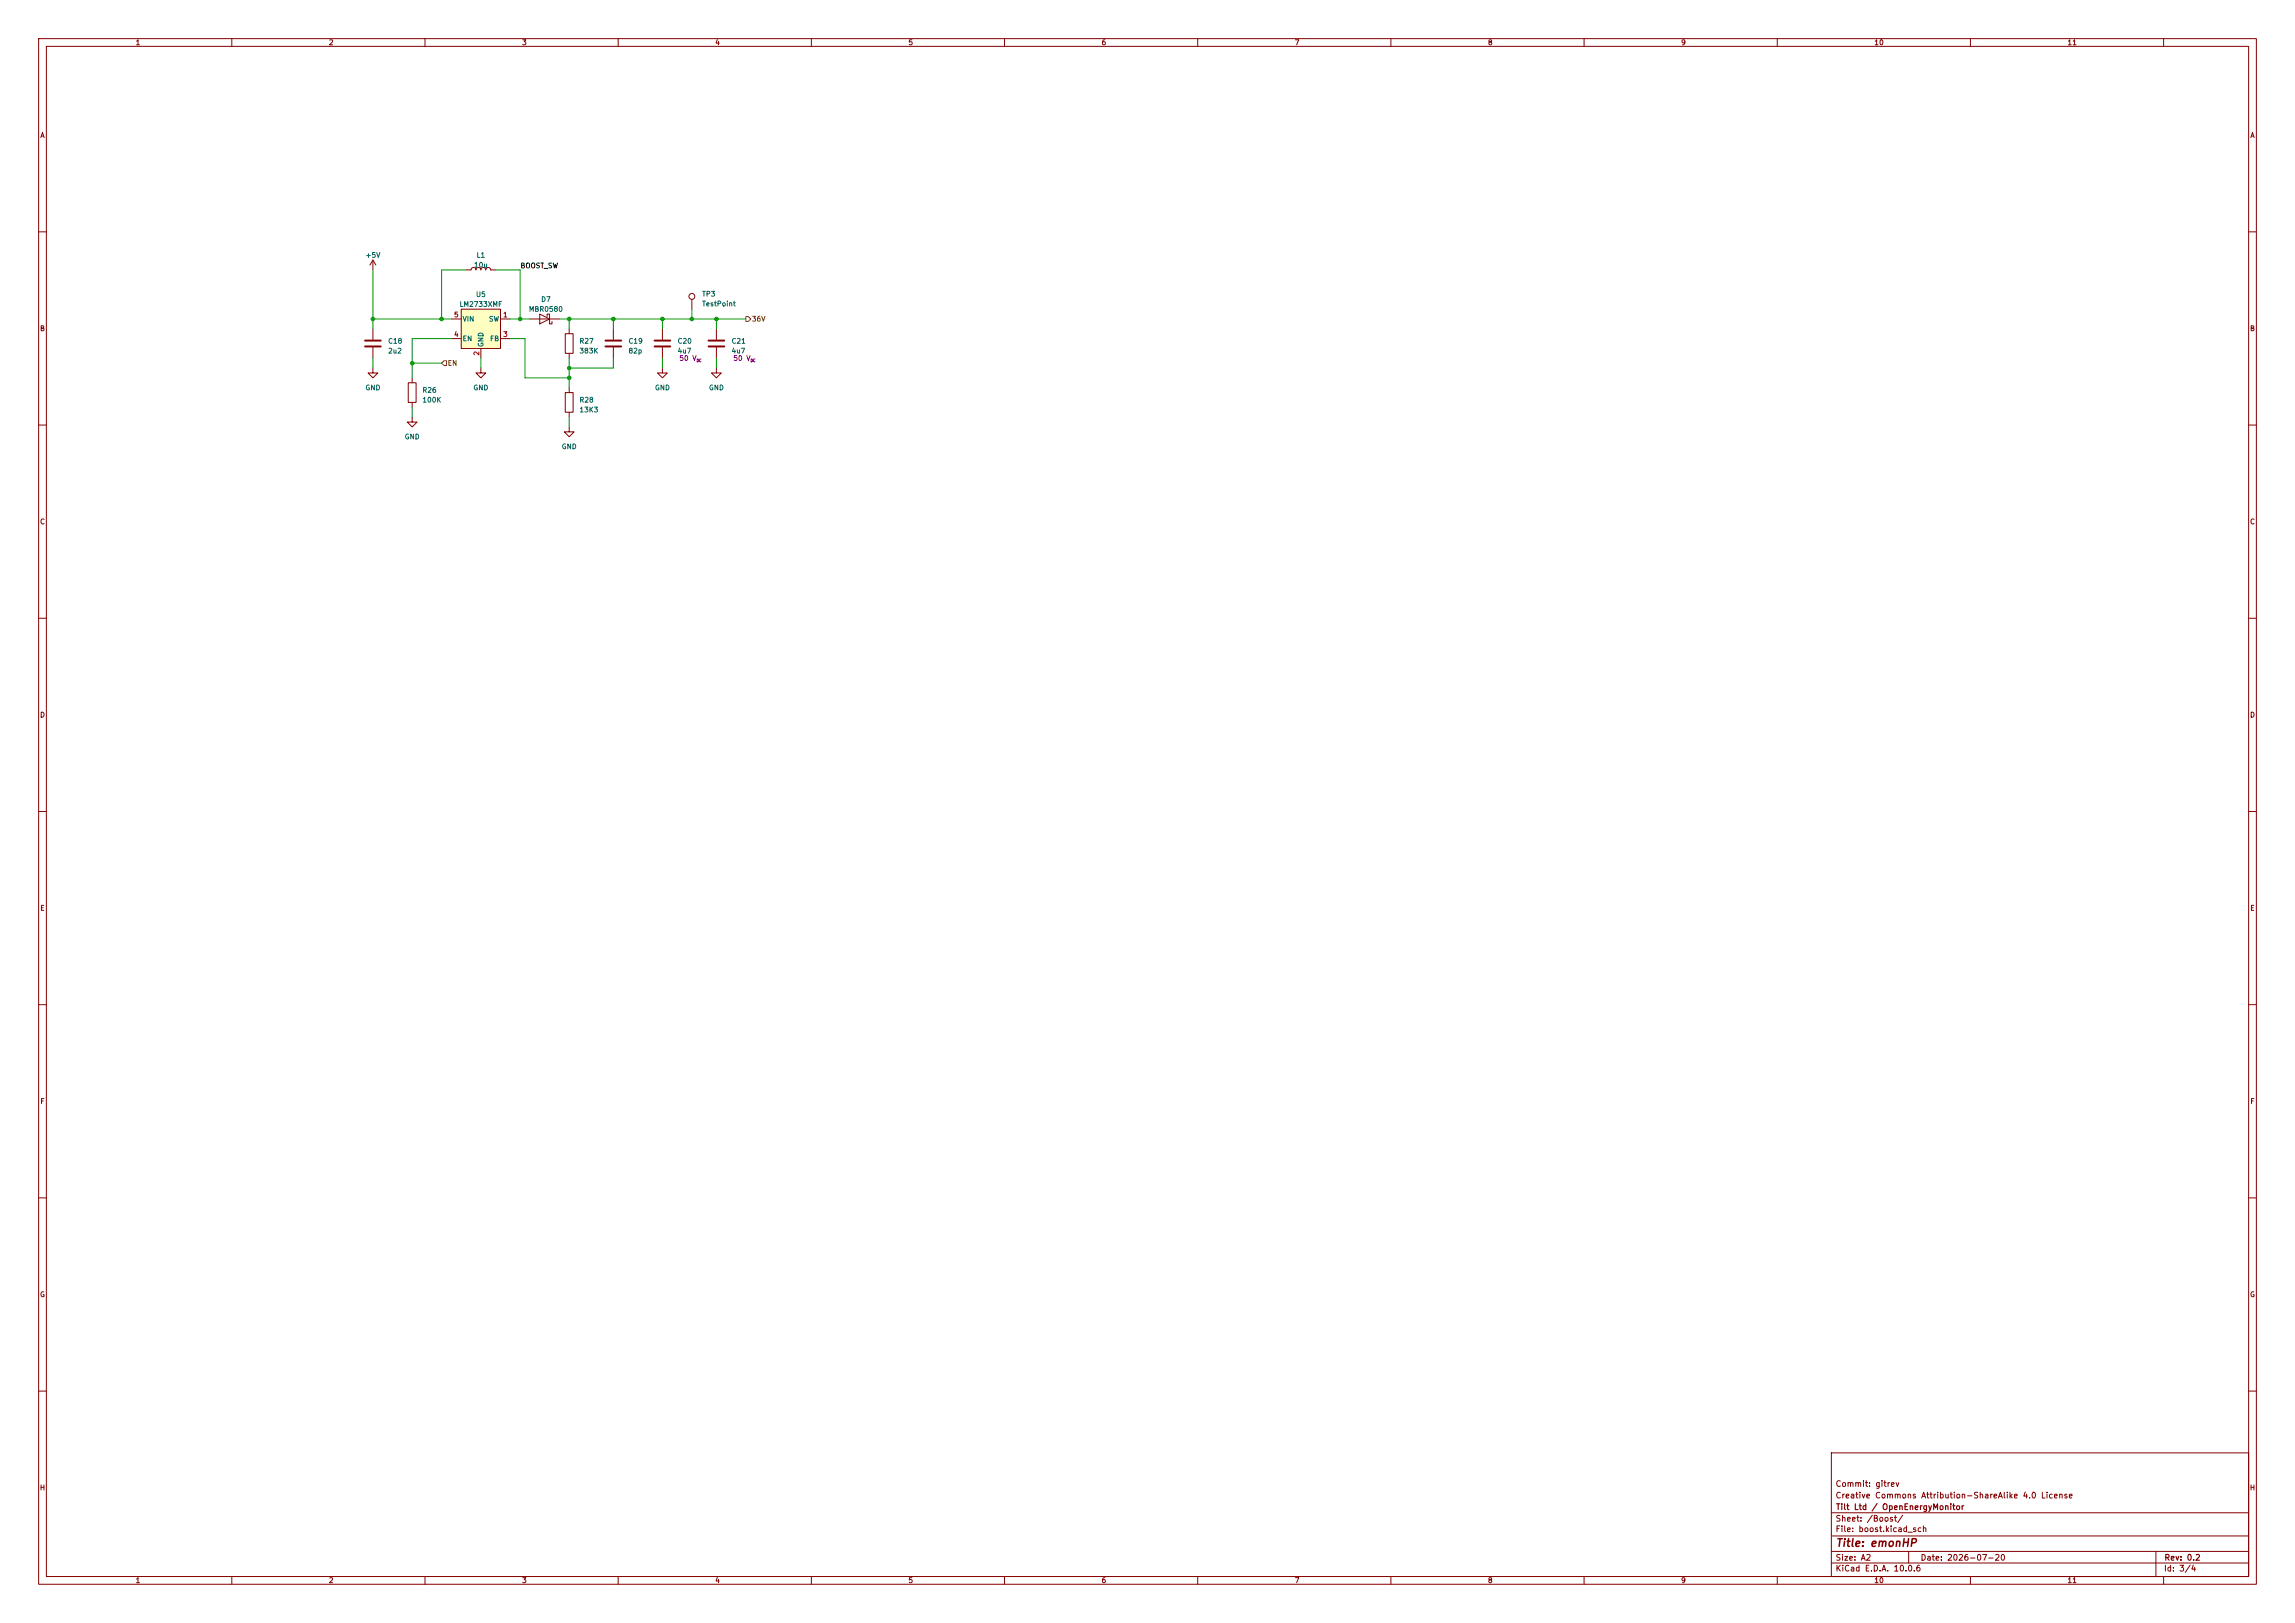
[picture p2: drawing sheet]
<svg xmlns="http://www.w3.org/2000/svg" width="297mm" height="210mm" viewBox="0 0 297 210" stroke-linecap="round" stroke-linejoin="round" font-family="sans-serif">
<defs><g id="words">
<text font-size="1" fill="#840000" x="237.5" y="200.4">Title: emonHP</text>
<g font-size=".8" fill="#840000">
<text x="237.5" y="197.1">Sheet: /Boost/</text>
<text x="237.5" y="194.1">Creative Commons Attribution-ShareAlike 4.0 License</text>
<text x="237.5" y="192.6">Commit: gitrev</text>
<text x="237.5" y="195.6">Tilt Ltd / OpenEnergyMonitor</text>
<text x="237.5" y="203.5">KiCad E.D.A. 10.0.6</text>
<text x="237.5" y="202.1">Size: A2</text>
<text x="237.5" y="198.4">File: boost.kicad_sch</text>
<text x="248.5" y="202.1">Date: 2026-07-20</text>
<text x="280" y="203.5">Id: 3/4</text>
<text x="280" y="202.1">Rev: 0.2</text>
</g>
<g font-size=".7" fill="#840000">
<text x="17.5" y="6">1</text>
<text x="42.5" y="6">2</text>
<text x="67.5" y="6">3</text>
<text x="92.5" y="6">4</text>
<text x="117.5" y="6">5</text>
<text x="142.5" y="6">6</text>
<text x="167.5" y="6">7</text>
<text x="192.5" y="6">8</text>
<text x="217.5" y="6">9</text>
<text x="242.5" y="6">10</text>
<text x="267.5" y="6">11</text>
<text x="5.2" y="18">A</text>
<text x="291.2" y="18">A</text>
<text x="5.1" y="43">B</text>
<text x="291.1" y="43">B</text>
<text x="5.1" y="68">C</text>
<text x="291.1" y="68">C</text>
<text x="5.1" y="93">D</text>
<text x="291.1" y="93">D</text>
<text x="5.1" y="118">E</text>
<text x="291.1" y="118">E</text>
<text x="5.2" y="143">F</text>
<text x="291.2" y="143">F</text>
<text x="5.1" y="168">G</text>
<text x="291.1" y="168">G</text>
<text x="5.1" y="193">H</text>
<text x="291.1" y="193">H</text>
<text x="17.5" y="205">1</text>
<text x="42.5" y="205">2</text>
<text x="67.5" y="205">3</text>
<text x="92.5" y="205">4</text>
<text x="117.5" y="205">5</text>
<text x="142.5" y="205">6</text>
<text x="167.5" y="205">7</text>
<text x="192.5" y="205">8</text>
<text x="217.5" y="205">9</text>
<text x="242.5" y="205">10</text>
<text x="267.5" y="205">11</text>
</g>
<g font-size=".6" fill="#006464">
<text x="47.2" y="33.5">+5V</text>
<text x="61.3" y="34.8">10u</text>
<text x="61.6" y="33.5">L1</text>
<text x="59.4" y="39.9">LM2733XMF</text>
<text x="59.8" y="41.8">VIN</text>
<text x="61.5" y="38.6">U5</text>
<text x="63.2" y="41.8">SW</text>
<text x="68.4" y="40.5">MBR0580</text>
<text x="70" y="39.2">D7</text>
<text x="90.8" y="38.5">TP3</text>
<text x="90.8" y="39.8">TestPoint</text>
<text x="50.2" y="44.6">C18</text>
<text x="50.2" y="45.9">2u2</text>
<text x="59.8" y="44.3">EN</text>
<text x="62.7" y="45" transform="rotate(-90 62.7 45)">GND</text>
<text x="63.4" y="44.3">FB</text>
<text x="74.9" y="44.6">R27</text>
<text x="74.9" y="45.9">383K</text>
<text x="81.3" y="44.6">C19</text>
<text x="81.3" y="45.9">82p</text>
<text x="87.6" y="44.6">C20</text>
<text x="87.6" y="45.9">4u7</text>
<text x="94.6" y="44.6">C21</text>
<text x="94.6" y="45.9">4u7</text>
<text x="47.2" y="50.6">GND</text>
<text x="54.6" y="51">R26</text>
<text x="54.6" y="52.2">100K</text>
<text x="61.2" y="50.6">GND</text>
<text x="74.9" y="52.2">R28</text>
<text x="74.9" y="53.5">13K3</text>
<text x="84.7" y="50.6">GND</text>
<text x="91.7" y="50.6">GND</text>
<text x="52.3" y="57">GND</text>
<text x="72.6" y="58.3">GND</text>
</g>
<text font-size=".6" fill="#0f0f0f" x="67.3" y="34.9">BOOST_SW</text>
<g font-size=".6" fill="#a90000">
<text x="58.7" y="41.2">5</text>
<text x="65" y="41.2">1</text>
<text x="58.7" y="43.7">4</text>
<text x="62.2" y="46.1" transform="rotate(-90 62.2 46.1)">2</text>
<text x="65" y="43.7">3</text>
</g>
<g font-size=".6" fill="#725600">
<text x="97.2" y="41.8">36V</text>
<text x="57.9" y="47.5">EN</text>
</g>
<g font-size=".6" fill="#840084">
<text x="87.8" y="46.8">50 V</text>
<text x="94.8" y="46.8">50 V</text>
</g>
<g font-size=".4" fill="#840084">
<text x="90.1" y="46.9">DC</text>
<text x="97.1" y="46.9">DC</text>
</g>
</g></defs>
<g fill="none" stroke="#840000" stroke-width=".13">
<path d="M5 5h287v200h-287zM6 6h285v198h-285zM30 5v1M55 5v1M80 5v1M105 5v1M130 5v1M155 5v1M180 5v1M205 5v1M230 5v1M255 5v1"/>
<path d="M280 5v1M5 30h1M48.3 33.7l-.4 .6M48.3 33.7l.3 .6M48.3 33.7v1.2M89.5 38.7v1.3M291 30h1M5 55h1M48.3 47.6v.7h.6l-.6 .6-.7-.6h.7M52.8 49.5h1v2.6h-1zM53.3 54v.6h.7l-.7 .6-.6-.6h.6M53.3 48.9v.6"/>
<path d="M53.3 52.1v.6M62.2 47.6v.7h.7l-.7 .6-.6-.6h.6M85.7 47.6v.7h.7l-.7 .6-.6-.6h.6M85.7 42.5v1.4M85.7 45v1.4M291 55h1M5 80h1M291 80h1M5 105h1M291 105h1M5 130h1M291 130h1"/>
<path d="M5 155h1M291 155h1M5 180h1M237 188h54v16h-54zM237 198.7h54M237 195.7h54M291 180h1M30 204v1M55 204v1M80 204v1M105 204v1M130 204v1"/>
<path d="M155 204v1M180 204v1M205 204v1M230 204v1M237 202.2h54M237 200.7h54M247 200.7v1.5M255 204v1M279 200.7v3.3M280 204v1"/>
<circle cx="89.5" cy="38.4" r=".38"/>
</g>
<path d="M84.7 44.1h2M84.7 44.8h2" fill="none" stroke="#840000" stroke-width=".25"/>
<path d="M59.7 40h5.1v5.1h-5.1z" fill="#ffffc2"/>
<g fill="none" stroke="#840000" stroke-width=".13">
<path d="M60.3 34.9h.7l.1-.2 .2-.1 .2 .1 .1 .2 .1-.2 .2-.1 .2 .1 .1 .2 .1-.2 .2-.1 .3 .1 .1 .2 .1-.2 .2-.1 .2 .1 .1 .2h.6M48.3 42.5v1.4M48.3 45v1.4M58.4 41.3h1.3M58.4 43.8h1.3M59.7 40h5.1v5.1h-5.1zM62.2 45.1v1.3M64.8 41.3h1.2M64.8 43.8h1.2M68.6 41.3h3.8M69.8 40.6l1.3 .7-1.3 .6zM70.8 41v-.4h.3v1.3h.3v-.3"/>
<path d="M73.2 43.2h1v2.5h-1zM73.2 50.8h1v2.5h-1zM73.7 55.2v.7h.6l-.6 .6-.7-.6h.7M73.7 42.5v.7M73.7 45.7v.7M73.7 50.2v.6M73.7 53.3v.7M79.4 42.5v1.4M79.4 45v1.4M92.7 47.6v.7h.6l-.6 .6-.6-.6h.6M92.7 42.5v1.4M92.7 45v1.4"/>
</g>
<path d="M47.2 44.1h2.1M47.2 44.8h2.1M78.4 44.1h2M78.4 44.8h2M91.7 44.1h2M91.7 44.8h2" fill="none" stroke="#840000" stroke-width=".25"/>
<path d="M57.5 46.7h.3v.6h-.3l-.4-.3zM96.5 41h.3l.4 .3-.4 .3h-.3z" fill="none" stroke="#725600" stroke-width=".13"/>
<g fill="none" stroke="#009600" stroke-width=".13">
<path d="M48.3 34.9v7.6M60.3 34.9h-3.2v6.4M64.1 34.9h3.2v6.4M48.3 41.3h10.1M48.3 46.4v1.2M53.3 52.7v1.3M53.3 47h3.8M58.4 43.8h-5.1v5.1M62.2 46.4v1.2M66 41.3h2.6M66 43.8h1.9v5.1h5.8M72.4 41.3h24.1"/>
<path d="M73.7 41.3v1.2M73.7 46.4v3.8M73.7 54v1.2M79.4 41.3v1.2M79.4 46.4v1.2h-5.7M85.7 41.3v1.2M85.7 46.4v1.2M89.5 40v1.3M92.7 41.3v1.2M92.7 46.4v1.2"/>
</g>
<g fill="#009600" stroke="#009600" stroke-width=".13">
<circle cx="73.7" cy="47.6" r=".23"/>
<circle cx="57.1" cy="41.3" r=".23"/>
<circle cx="48.3" cy="41.3" r=".23"/>
<circle cx="67.3" cy="41.3" r=".23"/>
<circle cx="53.3" cy="47" r=".23"/>
<circle cx="85.7" cy="41.3" r=".23"/>
<circle cx="79.4" cy="41.3" r=".23"/>
<circle cx="89.5" cy="41.3" r=".23"/>
<circle cx="92.7" cy="41.3" r=".23"/>
<circle cx="73.7" cy="41.3" r=".23"/>
<circle cx="73.7" cy="48.9" r=".23"/>
</g>
<use href="#words"/>
</svg>
